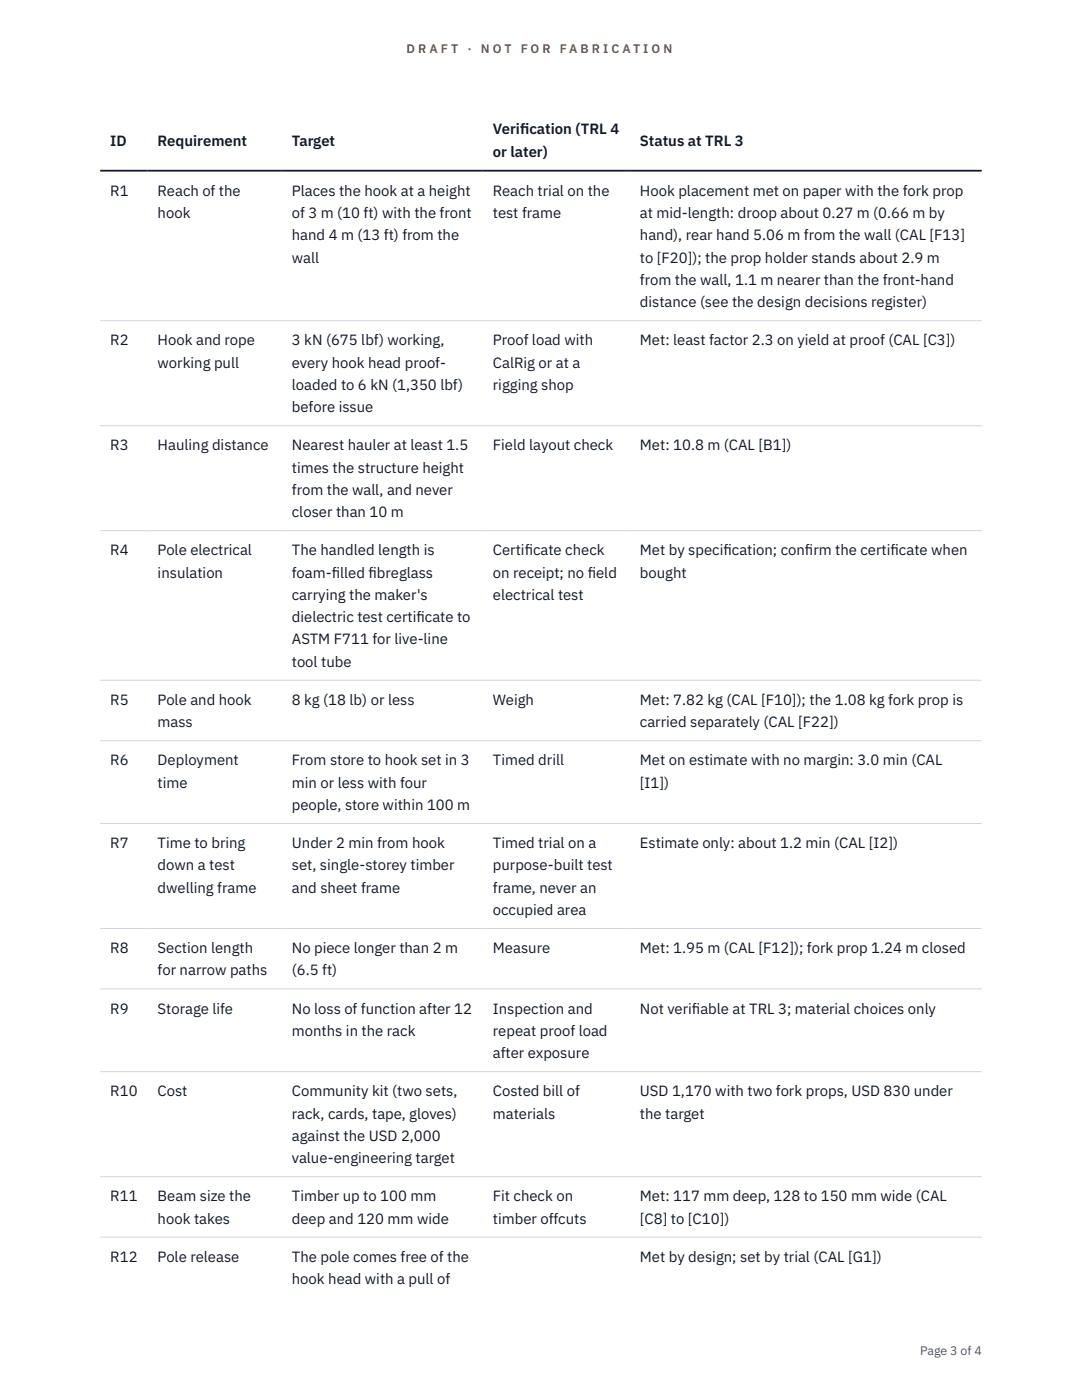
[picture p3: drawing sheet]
<svg xmlns="http://www.w3.org/2000/svg" width="216mm" height="279mm" viewBox="0 0 216 279" stroke-linecap="round" stroke-linejoin="round" font-family="sans-serif">
<defs><g id="words">
<g font-size="3" fill="#111827">
<text x="22" y="29.1">ID</text>
<text x="31.5" y="29.1">Requirement</text>
<text x="58.2" y="29.1">Target</text>
<text x="98.3" y="26.8">Verif</text>
<text x="103.8" y="26.8">ication (TRL 4</text>
<text x="127.7" y="29.1">Status at TRL 3</text>
<text x="98.3" y="31.3">or later)</text>
<text x="22" y="39.1">R1</text>
<text x="31.5" y="39.1">Reach of the</text>
<text x="58.2" y="39.1">Places the hook at a height</text>
<text x="98.3" y="39.1">Reach trial on the</text>
<text x="127.7" y="39.1">Hook placement met on paper with the fork prop</text>
<text x="31.5" y="43.5">hook</text>
<text x="58.2" y="43.5">of 3 m (10 ft) with the front</text>
<text x="58.2" y="48">hand 4 m (13 ft) from the</text>
<text x="98.3" y="43.5">test frame</text>
<text x="127.7" y="43.5">at mid-length: droop about 0.27 m (0.66 m by</text>
<text x="127.7" y="48">hand), rear hand 5.06 m from the wall (CAL [F13]</text>
<text x="58.2" y="52.4">wall</text>
<text x="127.7" y="52.4">to [F20]); the prop holder stands about 2.9 m</text>
<text x="127.7" y="56.9">from the wall, 1.1 m nearer than the front-hand</text>
<text x="127.7" y="61.3">distance (see the design decisions register)</text>
<text x="22" y="68.9">R2</text>
<text x="31.5" y="68.9">Hook and rope</text>
<text x="58.2" y="68.9">3 kN (675 lbf) working,</text>
<text x="98.3" y="68.9">Proof load with</text>
<text x="127.7" y="68.9">Met: least factor 2.3 on yield at proof (CAL [C3])</text>
<text x="31.5" y="73.4">working pull</text>
<text x="58.2" y="73.4">every hook head proof-</text>
<text x="58.2" y="77.8">loaded to 6 kN (1,350 lbf)</text>
<text x="98.3" y="73.4">CalRig or at a</text>
<text x="98.3" y="77.8">rigging shop</text>
<text x="58.2" y="82.3">before issue</text>
<text x="22" y="89.9">R3</text>
<text x="31.5" y="89.9">Hauling distance</text>
<text x="58.2" y="89.9">Nearest hauler at least 1.5</text>
<text x="98.3" y="89.9">Field layout check</text>
<text x="127.7" y="89.9">Met: 10.8 m (CAL [B1])</text>
<text x="58.2" y="94.3">times the structure height</text>
<text x="58.2" y="98.8">from the wall, and never</text>
<text x="58.2" y="103.2">closer than 10 m</text>
<text x="22" y="110.8">R4</text>
<text x="31.5" y="110.8">Pole electrical</text>
<text x="58.2" y="110.8">The handled length is</text>
<text x="98.3" y="110.8">Certif</text>
<text x="104.7" y="110.8">icate check</text>
<text x="127.7" y="110.8">Met by specif</text>
<text x="144.4" y="110.8">ication; conf</text>
<text x="160.6" y="110.8">irm the certif</text>
<text x="177.7" y="110.8">icate when</text>
<text x="31.5" y="115.3">insulation</text>
<text x="58.2" y="115.3">foam-f</text>
<text x="58.2" y="119.7">carrying the maker's</text>
<text x="66.2" y="115.3">illed f</text>
<text x="73.5" y="115.3">ibreglass</text>
<text x="98.3" y="115.3">on receipt; no f</text>
<text x="98.3" y="119.7">electrical test</text>
<text x="117.3" y="115.3">ield</text>
<text x="127.7" y="115.3">bought</text>
<text x="58.2" y="124.2">dielectric test certif</text>
<text x="83.1" y="124.2">icate to</text>
<text x="58.2" y="128.6">ASTM F711 for live-line</text>
<text x="58.2" y="133.1">tool tube</text>
<text x="22" y="140.7">R5</text>
<text x="31.5" y="140.7">Pole and hook</text>
<text x="58.2" y="140.7">8 kg (18 lb) or less</text>
<text x="98.3" y="140.7">Weigh</text>
<text x="127.7" y="140.7">Met: 7.82 kg (CAL [F10]); the 1.08 kg fork prop is</text>
<text x="31.5" y="145.1">mass</text>
<text x="127.7" y="145.1">carried separately (CAL [F22])</text>
<text x="22" y="152.7">R6</text>
<text x="31.5" y="152.7">Deployment</text>
<text x="58.2" y="152.7">From store to hook set in 3</text>
<text x="98.3" y="152.7">Timed drill</text>
<text x="127.7" y="152.7">Met on estimate with no margin: 3.0 min (CAL</text>
<text x="31.5" y="157.2">time</text>
<text x="58.2" y="157.2">min or less with four</text>
<text x="58.2" y="161.6">people, store within 100 m</text>
<text x="127.7" y="157.2">[I1])</text>
<text x="22" y="169.3">R7</text>
<text x="31.5" y="169.3">Time to bring</text>
<text x="31.5" y="173.7">down a test</text>
<text x="58.2" y="169.3">Under 2 min from hook</text>
<text x="58.2" y="173.7">set, single-storey timber</text>
<text x="98.3" y="169.3">Timed trial on a</text>
<text x="98.3" y="173.7">purpose-built test</text>
<text x="127.7" y="169.3">Estimate only: about 1.2 min (CAL [I2])</text>
<text x="31.5" y="178.1">dwelling frame</text>
<text x="58.2" y="178.1">and sheet frame</text>
<text x="98.3" y="178.1">frame, never an</text>
<text x="98.3" y="182.6">occupied area</text>
<text x="22" y="190.2">R8</text>
<text x="31.5" y="190.2">Section length</text>
<text x="58.2" y="190.2">No piece longer than 2 m</text>
<text x="98.3" y="190.2">Measure</text>
<text x="127.7" y="190.2">Met: 1.95 m (CAL [F12]); fork prop 1.24 m closed</text>
<text x="31.5" y="194.7">for narrow paths</text>
<text x="58.2" y="194.7">(6.5 ft)</text>
<text x="22" y="202.3">R9</text>
<text x="31.5" y="202.3">Storage life</text>
<text x="58.2" y="202.3">No loss of function after 12</text>
<text x="98.3" y="202.3">Inspection and</text>
<text x="127.7" y="202.3">Not verif</text>
<text x="138.1" y="202.3">iable at TRL 3; material choices only</text>
<text x="58.2" y="206.7">months in the rack</text>
<text x="98.3" y="206.7">repeat proof load</text>
<text x="98.3" y="211.2">after exposure</text>
<text x="22" y="218.8">R10</text>
<text x="31.5" y="218.8">Cost</text>
<text x="58.2" y="218.8">Community kit (two sets,</text>
<text x="98.3" y="218.8">Costed bill of</text>
<text x="127.7" y="218.8">USD 1,170 with two fork props, USD 830 under</text>
<text x="58.2" y="223.2">rack, cards, tape, gloves)</text>
<text x="58.2" y="227.7">against the USD 2,000</text>
<text x="98.3" y="223.2">materials</text>
<text x="127.7" y="223.2">the target</text>
<text x="58.2" y="232.1">value-engineering target</text>
<text x="22" y="239.8">R11</text>
<text x="31.5" y="239.8">Beam size the</text>
<text x="58.2" y="239.8">Timber up to 100 mm</text>
<text x="98.3" y="239.8">Fit check on</text>
<text x="127.7" y="239.8">Met: 117 mm deep, 128 to 150 mm wide (CAL</text>
<text x="31.5" y="244.2">hook takes</text>
<text x="58.2" y="244.2">deep and 120 mm wide</text>
<text x="98.3" y="244.2">timber offcuts</text>
<text x="127.7" y="244.2">[C8] to [C10])</text>
<text x="22" y="251.8">R12</text>
<text x="31.5" y="251.8">Pole release</text>
<text x="58.2" y="251.8">The pole comes free of the</text>
<text x="127.7" y="251.8">Met by design; set by trial (CAL [G1])</text>
<text x="58.2" y="256.3">hook head with a pull of</text>
</g>
<g font-size="2.5" fill="#b45309">
<text x="81.1" y="10.5">D R A F T</text>
<text x="93.3" y="10.5">·</text>
<text x="95.9" y="10.5">N O T</text>
<text x="103.9" y="10.5">F O R</text>
<text x="111.7" y="10.5">F A B R I C A T I O N</text>
</g>
<text font-size="2.5" fill="#4b5563" x="183.6" y="270.3">Page 3 of 4</text>
</g></defs>
<path d="M20 64h175.9M20 85h175.9M20 105.9h175.9M20 135.8h175.9M20 147.8h175.9M20 164.3h175.9M20 185.3h175.9M20 197.4h175.9M20 213.9h175.9M20 234.8h175.9M20 246.9h175.9" fill="none" stroke="#d1d5db" stroke-width=".2"/>
<path d="M20 34.1h175.9" fill="none" stroke="#111827" stroke-width=".35"/>
<use href="#words"/>
</svg>
